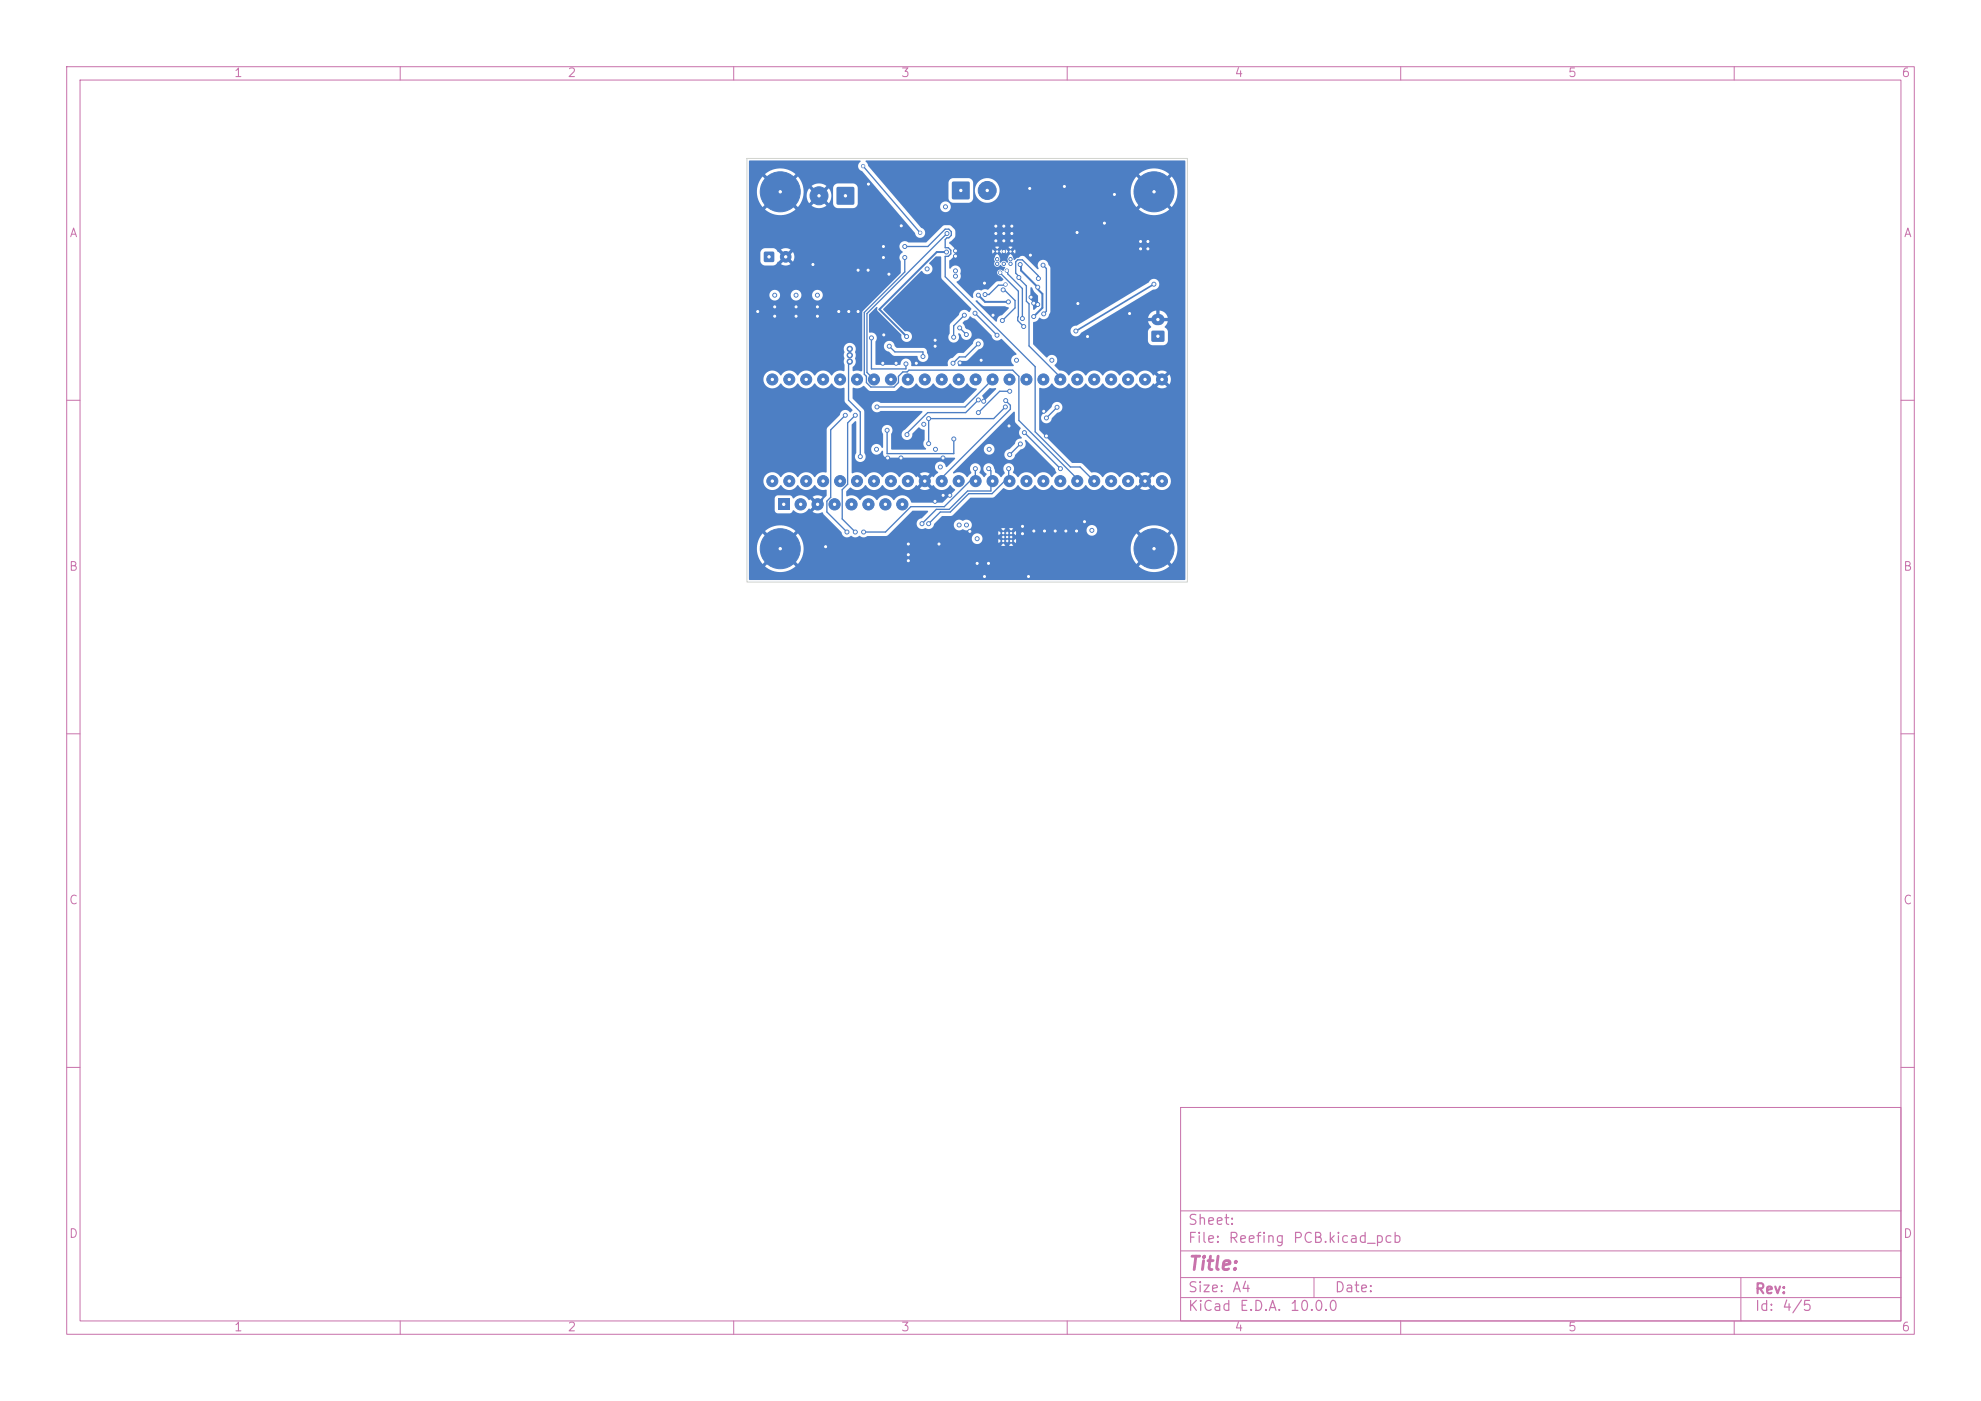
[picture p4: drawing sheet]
<svg xmlns="http://www.w3.org/2000/svg" width="297mm" height="210mm" viewBox="0 0 297 210" stroke-linecap="round" stroke-linejoin="round" font-family="sans-serif">
<defs><g id="words">
<text font-size="2" fill="#c872ab" x="178" y="190.9">Title:</text>
<g font-size="1.5" fill="#c872ab">
<text x="178" y="184">Sheet:</text>
<text x="178" y="186.7">File:</text>
<text x="184.1" y="186.7">Reefing</text>
<text x="193.7" y="186.7">PCB.kicad_pcb</text>
<text x="178" y="196.9">KiCad</text>
<text x="178" y="194.1">Size:</text>
<text x="184.7" y="194.1">A4</text>
<text x="185.7" y="196.9">E.D.A.</text>
<text x="193.3" y="196.9">10.0.0</text>
<text x="200" y="194.1">Date:</text>
<text x="263" y="194.3">Rev:</text>
<text x="263" y="196.9">Id:</text>
<text x="267.1" y="196.9">4/5</text>
</g>
<g font-size="1.3" fill="#c872ab">
<text x="35" y="11.9">1</text>
<text x="85" y="11.9">2</text>
<text x="135" y="11.9">3</text>
<text x="185" y="11.9">4</text>
<text x="235" y="11.9">5</text>
<text x="285" y="11.9">6</text>
<text x="10.3" y="35.9">A</text>
<text x="285.4" y="35.9">A</text>
<text x="10.3" y="85.9">B</text>
<text x="285.3" y="85.9">B</text>
<text x="10.3" y="135.9">C</text>
<text x="285.3" y="135.9">C</text>
<text x="10.3" y="185.9">D</text>
<text x="285.3" y="185.9">D</text>
<text x="35" y="199.9">1</text>
<text x="85" y="199.9">2</text>
<text x="135" y="199.9">3</text>
<text x="185" y="199.9">4</text>
<text x="235" y="199.9">5</text>
<text x="285" y="199.9">6</text>
</g>
</g></defs>
<g fill="none" stroke="#c872ab" stroke-width=".15">
<path d="M10 10h277v190h-277zM12 12h273v186h-273zM60 10v2M110 10v2M160 10v2M210 10v2M260 10v2M10 60h2M285 60h2M10 110h2M285 110h2M10 160h2"/>
<path d="M177 166h108v32h-108zM285 160h2M60 198v2M110 198v2M160 198v2M177 194.5h108M177 191.5h108M177 187.5h108M177 181.5h108M197 191.5v3M210 198v2M260 198v2"/>
<path d="M261 191.5v6.5"/>
</g>
<path d="M142.8 27.3h2.5v2.5h-2.5z" fill="#4d7fc4"/>
<g fill="#4d7fc4" stroke="#4d7fc4" stroke-width=".15">
<circle cx="148" cy="28.5" r="1.35"/>
<circle cx="151.5" cy="39.5" r=".25"/>
<circle cx="150.5" cy="39.5" r=".25"/>
<circle cx="149.5" cy="39.5" r=".25"/>
<circle cx="151.5" cy="38.9" r=".25"/>
<circle cx="151.5" cy="37.7" r=".25"/>
<circle cx="149.5" cy="37.7" r=".25"/>
<circle cx="149.5" cy="38.9" r=".25"/>
</g>
<path d="M172.7 49.6h1.8v1.6h-1.8z" fill="#4d7fc4"/>
<path d="M173.4 47.9h.4" fill="none" stroke="#4d7fc4" stroke-width="1.7"/>
<path d="M125.5 28.1h2.5v2.5h-2.5z" fill="#4d7fc4"/>
<g fill="#4d7fc4" stroke="#4d7fc4" stroke-width=".15">
<circle cx="122.8" cy="29.3" r="1.35"/>
<circle cx="150.4" cy="79.9" r=".25"/>
<circle cx="150.4" cy="81.1" r=".25"/>
<circle cx="151" cy="80.5" r=".25"/>
<circle cx="151.6" cy="79.9" r=".25"/>
<circle cx="151.6" cy="81.1" r=".25"/>
<circle cx="117" cy="82.2" r="3"/>
<circle cx="173" cy="82.2" r="3"/>
<circle cx="117" cy="28.7" r="3"/>
<circle cx="169.1" cy="56.9" r=".83"/>
<circle cx="166.6" cy="56.9" r=".83"/>
<circle cx="164.1" cy="56.9" r=".83"/>
<circle cx="161.5" cy="56.9" r=".83"/>
<circle cx="159" cy="56.9" r=".83"/>
<circle cx="156.4" cy="56.9" r=".83"/>
<circle cx="153.9" cy="56.9" r=".83"/>
<circle cx="151.4" cy="56.9" r=".83"/>
<circle cx="148.8" cy="56.9" r=".83"/>
<circle cx="146.3" cy="56.9" r=".83"/>
<circle cx="143.7" cy="56.9" r=".83"/>
<circle cx="141.2" cy="56.9" r=".83"/>
<circle cx="141.2" cy="72.1" r=".83"/>
<circle cx="143.7" cy="72.1" r=".83"/>
<circle cx="146.3" cy="72.1" r=".83"/>
<circle cx="148.8" cy="72.1" r=".83"/>
<circle cx="151.4" cy="72.1" r=".83"/>
<circle cx="153.9" cy="72.1" r=".83"/>
<circle cx="156.4" cy="72.1" r=".83"/>
<circle cx="159" cy="72.1" r=".83"/>
<circle cx="161.5" cy="72.1" r=".83"/>
<circle cx="164.1" cy="72.1" r=".83"/>
<circle cx="166.6" cy="72.1" r=".83"/>
<circle cx="136.1" cy="56.9" r=".83"/>
<circle cx="133.6" cy="56.9" r=".83"/>
<circle cx="131" cy="56.9" r=".83"/>
<circle cx="128.5" cy="56.9" r=".83"/>
<circle cx="126" cy="56.9" r=".83"/>
<circle cx="123.4" cy="56.9" r=".83"/>
<circle cx="120.9" cy="56.9" r=".83"/>
<circle cx="118.3" cy="56.9" r=".83"/>
<circle cx="115.8" cy="56.9" r=".83"/>
<circle cx="115.8" cy="72.1" r=".83"/>
<circle cx="118.3" cy="72.1" r=".83"/>
<circle cx="120.9" cy="72.1" r=".83"/>
<circle cx="123.4" cy="72.1" r=".83"/>
<circle cx="126" cy="72.1" r=".83"/>
<circle cx="128.5" cy="72.1" r=".83"/>
<circle cx="131" cy="72.1" r=".83"/>
<circle cx="133.6" cy="72.1" r=".83"/>
<circle cx="136.1" cy="72.1" r=".83"/>
<circle cx="138.7" cy="56.9" r=".83"/>
<circle cx="169.1" cy="72.1" r=".83"/>
<circle cx="174.2" cy="72.1" r=".83"/>
<circle cx="171.7" cy="56.9" r=".83"/>
<circle cx="138.7" cy="72.1" r=".83"/>
<circle cx="171.7" cy="72.1" r=".83"/>
<circle cx="174.2" cy="56.9" r=".83"/>
</g>
<path d="M116.6 74.8h1.7v1.7h-1.7z" fill="#4d7fc4"/>
<g fill="#4d7fc4" stroke="#4d7fc4" stroke-width=".15">
<circle cx="120" cy="75.6" r=".85"/>
<circle cx="122.6" cy="75.6" r=".85"/>
<circle cx="125.1" cy="75.6" r=".85"/>
<circle cx="127.7" cy="75.6" r=".85"/>
<circle cx="130.2" cy="75.6" r=".85"/>
<circle cx="132.7" cy="75.6" r=".85"/>
<circle cx="135.3" cy="75.6" r=".85"/>
<circle cx="173" cy="28.7" r="3"/>
</g>
<path d="M114.6 37.8h1.4v1.4h-1.4z" fill="#4d7fc4"/>
<g fill="#4d7fc4" stroke="#4d7fc4" stroke-width=".15">
<circle cx="117.8" cy="38.5" r=".8"/>
<circle cx="141.8" cy="31" r=".3"/>
<circle cx="157.7" cy="54" r=".3"/>
<circle cx="141" cy="70" r=".3"/>
<circle cx="163.7" cy="79.5" r=".3"/>
<circle cx="151.7" cy="33.9" r=".3"/>
<circle cx="140.2" cy="75.1" r=".3"/>
<circle cx="113.6" cy="46.7" r=".3"/>
<circle cx="147.5" cy="60.2" r=".3"/>
<circle cx="116.1" cy="47.4" r=".3"/>
<circle cx="133.1" cy="68.6" r=".3"/>
<circle cx="146.5" cy="84.4" r=".3"/>
<circle cx="151.3" cy="63.9" r=".3"/>
<circle cx="154.2" cy="86.4" r=".3"/>
<circle cx="161.5" cy="34.9" r=".3"/>
<circle cx="156.5" cy="61.7" r=".3"/>
<circle cx="147.6" cy="86.4" r=".3"/>
<circle cx="116.1" cy="46" r=".3"/>
<circle cx="154.5" cy="38.3" r=".3"/>
<circle cx="141.4" cy="74.3" r=".3"/>
<circle cx="154.4" cy="28.3" r=".3"/>
<circle cx="151.7" cy="36.1" r=".3"/>
<circle cx="136.2" cy="81.6" r=".3"/>
<circle cx="169.3" cy="47" r=".3"/>
<circle cx="128.6" cy="40.5" r=".3"/>
<circle cx="125.8" cy="46.7" r=".3"/>
<circle cx="137.4" cy="54.4" r=".3"/>
<circle cx="122.5" cy="46" r=".3"/>
<circle cx="149.3" cy="36.1" r=".3"/>
<circle cx="135.1" cy="68.6" r=".3"/>
<circle cx="154.6" cy="44.6" r=".3"/>
<circle cx="151.7" cy="35" r=".3"/>
<circle cx="158.2" cy="79.6" r=".3"/>
<circle cx="136.2" cy="83.1" r=".3"/>
<circle cx="156.6" cy="79.6" r=".3"/>
<circle cx="149.3" cy="33.9" r=".3"/>
<circle cx="172.1" cy="37.3" r=".3"/>
<circle cx="153.3" cy="78.9" r=".3"/>
<circle cx="148.9" cy="47.3" r=".3"/>
<circle cx="163" cy="50.4" r=".3"/>
<circle cx="167.1" cy="29.2" r=".3"/>
<circle cx="119.4" cy="46" r=".3"/>
<circle cx="156.9" cy="65.4" r=".3"/>
<circle cx="119.4" cy="47.4" r=".3"/>
<circle cx="122.5" cy="47.4" r=".3"/>
<circle cx="147.1" cy="54" r=".3"/>
<circle cx="145.4" cy="79.7" r=".3"/>
<circle cx="130.2" cy="27.6" r=".25"/>
<circle cx="159.8" cy="79.6" r=".3"/>
<circle cx="132.4" cy="54.4" r=".3"/>
<circle cx="153.3" cy="80" r=".3"/>
<circle cx="162.6" cy="78.2" r=".3"/>
<circle cx="130.1" cy="40.5" r=".3"/>
<circle cx="140.8" cy="81.6" r=".3"/>
<circle cx="132.5" cy="50.2" r=".25"/>
<circle cx="172.1" cy="36.2" r=".3"/>
<circle cx="155.6" cy="45.7" r=".3"/>
<circle cx="155" cy="45.5" r=".3"/>
<circle cx="140.2" cy="51" r=".3"/>
<circle cx="150.5" cy="37.7" r=".25"/>
<circle cx="133.3" cy="41.1" r=".3"/>
<circle cx="150.5" cy="35" r=".3"/>
<circle cx="150.5" cy="33.9" r=".3"/>
<circle cx="165.6" cy="33.5" r=".3"/>
<circle cx="159.6" cy="27.9" r=".3"/>
<circle cx="136.2" cy="84.1" r=".3"/>
<circle cx="134.4" cy="54.4" r=".3"/>
<circle cx="171" cy="36.2" r=".3"/>
<circle cx="155" cy="79.6" r=".3"/>
<circle cx="142.4" cy="74.3" r=".3"/>
<circle cx="123.8" cy="82" r=".3"/>
<circle cx="161.6" cy="45.5" r=".3"/>
<circle cx="143.9" cy="54.4" r=".3"/>
<circle cx="171" cy="37.3" r=".3"/>
<circle cx="161.4" cy="79.6" r=".3"/>
<circle cx="150.5" cy="36.1" r=".3"/>
<circle cx="148.2" cy="84.4" r=".3"/>
<circle cx="132.5" cy="37" r=".3"/>
<circle cx="149.3" cy="35" r=".3"/>
<circle cx="141.4" cy="68.6" r=".3"/>
<circle cx="132.5" cy="38.6" r=".3"/>
<circle cx="121.9" cy="39.6" r=".3"/>
<circle cx="147.6" cy="42.5" r=".3"/>
<circle cx="127.2" cy="46.7" r=".3"/>
<circle cx="143.2" cy="37.6" r=".3"/>
<circle cx="143.2" cy="38.4" r=".3"/>
<circle cx="128.6" cy="46.7" r=".3"/>
<circle cx="135.1" cy="33.8" r=".25"/>
<circle cx="140.2" cy="51.9" r=".3"/>
<circle cx="143.2" cy="40.6" r=".3"/>
<circle cx="152.4" cy="54" r=".3"/>
<circle cx="143.2" cy="41.4" r=".3"/>
<circle cx="127.4" cy="54.2" r=".4"/>
<circle cx="127.4" cy="53.3" r=".4"/>
<circle cx="127.4" cy="52.3" r=".4"/>
<circle cx="129" cy="68.4" r=".3"/>
<circle cx="141.9" cy="37.8" r=".3"/>
<circle cx="135.9" cy="50.4" r=".3"/>
<circle cx="153.6" cy="64.9" r=".3"/>
<circle cx="159" cy="70.3" r=".3"/>
<circle cx="143.9" cy="49.2" r=".3"/>
<circle cx="144.9" cy="50.2" r=".3"/>
<circle cx="161.3" cy="49.6" r=".3"/>
<circle cx="173" cy="42.6" r=".3"/>
<circle cx="122.5" cy="44.2" r=".3"/>
<circle cx="116.1" cy="44.2" r=".3"/>
<circle cx="139" cy="40.3" r=".3"/>
<circle cx="119.4" cy="44.2" r=".3"/>
<circle cx="143.8" cy="78.7" r=".3"/>
<circle cx="144.9" cy="78.7" r=".3"/>
<circle cx="133.3" cy="51.9" r=".3"/>
<circle cx="138.4" cy="53.4" r=".3"/>
<circle cx="156.9" cy="62.7" r=".3"/>
<circle cx="151.4" cy="68.1" r=".3"/>
<circle cx="158.5" cy="61" r=".3"/>
<circle cx="153" cy="66.6" r=".3"/>
<circle cx="156.4" cy="39.7" r=".3"/>
<circle cx="156.5" cy="47" r=".3"/>
<circle cx="137.9" cy="34.9" r=".25"/>
<circle cx="129.4" cy="24.9" r=".25"/>
<circle cx="138.5" cy="63.6" r=".3"/>
<circle cx="155.6" cy="43" r=".3"/>
<circle cx="155" cy="47.5" r=".3"/>
<circle cx="131.4" cy="67.4" r=".3"/>
<circle cx="140.2" cy="67.4" r=".3"/>
<circle cx="148.3" cy="67.4" r=".3"/>
<circle cx="146.7" cy="44.2" r=".3"/>
<circle cx="152.9" cy="39.6" r=".3"/>
<circle cx="151.2" cy="45.3" r=".3"/>
<circle cx="139.2" cy="78.5" r=".3"/>
<circle cx="151.2" cy="70.3" r=".3"/>
<circle cx="148.2" cy="70.3" r=".3"/>
<circle cx="138.2" cy="78.5" r=".3"/>
<circle cx="135.7" cy="37" r=".3"/>
<circle cx="146.5" cy="80.7" r=".3"/>
<circle cx="152.8" cy="41.6" r=".3"/>
<circle cx="155.7" cy="41.7" r=".3"/>
<circle cx="151.4" cy="58.7" r=".3"/>
<circle cx="150.9" cy="40.6" r=".25"/>
<circle cx="153.3" cy="47.7" r=".3"/>
<circle cx="146.7" cy="61.9" r=".3"/>
<circle cx="153.5" cy="49" r=".3"/>
<circle cx="149.9" cy="40.9" r=".25"/>
<circle cx="149.5" cy="50.3" r=".3"/>
<circle cx="146.2" cy="47" r=".3"/>
<circle cx="150.3" cy="48" r=".3"/>
<circle cx="150.8" cy="60" r=".3"/>
<circle cx="150.4" cy="43.5" r=".3"/>
<circle cx="143" cy="50.6" r=".3"/>
<circle cx="144.6" cy="47.3" r=".3"/>
<circle cx="150.8" cy="42.6" r=".25"/>
<circle cx="147.7" cy="44.2" r=".3"/>
<circle cx="126.7" cy="62.3" r=".3"/>
<circle cx="127" cy="79.7" r=".3"/>
<circle cx="128.2" cy="79.7" r=".3"/>
<circle cx="128.2" cy="62.3" r=".3"/>
<circle cx="146.2" cy="70.3" r=".3"/>
<circle cx="129.5" cy="79.7" r=".3"/>
<circle cx="135.7" cy="38.6" r=".3"/>
<circle cx="150.7" cy="61" r=".3"/>
<circle cx="139.2" cy="66.5" r=".3"/>
<circle cx="139.2" cy="62.7" r=".3"/>
<circle cx="136" cy="65.1" r=".3"/>
<circle cx="146.7" cy="60" r=".3"/>
<circle cx="131.5" cy="61" r=".3"/>
<circle cx="142" cy="35" r=".3"/>
<circle cx="133" cy="64.5" r=".3"/>
<circle cx="143" cy="65.8" r=".3"/>
<circle cx="142.9" cy="54.4" r=".3"/>
<circle cx="146.7" cy="51.6" r=".3"/>
<circle cx="135.8" cy="54.6" r=".3"/>
<circle cx="130.7" cy="50.7" r=".3"/>
</g>
<g fill="none" stroke="#4d7fc4" stroke-width=".2">
<path d="M129.4 24.9l8.5 10M135.6 37h3.5l2.6-2.6h.5l.4 .3v.6l-.4 .4h-.2l-.3 .2v1.2h.5l.3 .4v.5l-.3 .4h-.5v3.1l13.5 13.5v9.7l5.3 5.3h1.4l2.1 2.1h-.7M135.6 38.6v2.2l-6 6v9.3l.3 .3v.9l.7 .7h3.4l.7-.7v-.9l.7-.6h.6l.3-.3h15.5l1 .9v6.6l8.7 8.8v.3M142 35l-12 12v8.8l1 1.1M156.4 39.8l.5 .5v6.4l-.4 .4M127.4 54.4l-.2 .2v5.4l1.8 1.8v6.7M130.6 50.7v4.6h5.2v-.7M133.3 51.9l.9 .9h4.2v.7M143.9 49.2l1 1M144.6 47.3l-1.6 1.6v1.7M146.2 47l3.3 3.3M146.7 51.6l-2 1.9h-.9l-.9 1"/>
<path d="M146.7 60l-1.9 1.9h-5.7l-3.1 3.1v.2M148.8 56.9l-4.1 4.1h-13.2M150.1 41.1l2.6 2.6v3.8l-.1 .1v.5l.9 .9M150.6 42.8h-.9l-1.4 1.4h-.6M150.7 43.6l1.5 1.5v1.1l-1.9 1.9M151.1 40.8v.3l2.2 2.2v4.5M151.4 58.7h-1.5l-3.2 3.2M152.7 41.4l-.4-.4v-1.7l.3-.3h.7l2.4 2.4v.4M152.9 41.9l1 1v2.3l.4 .4v6.3l4.3 4.3M126.7 62.3l-2.2 2.1v10.2l-.5 .5v1.6l3 3.1M128.2 62.3l-1.1 1.1v9.2l-.8 .8v4.4l1.9 2M133 64.5v3.5h10v-2.2"/>
<path d="M146.2 70.3v1l-4.6 4.7h-5l-3.8 3.8h-3.3M148.2 70.3l.4 .3v3h-3.5l-2.8 2.8h-1.9l-2.2 2.1M150.7 61l-1.7 1.8h-9.8v3.7M150.8 60.1l.7 .7v.6l-10 10M151.2 70.3v1.2l-2.5 2.5h-3.5l-2.7 2.8h-1.5l-1.8 1.7M153 66.6l-1.6 1.6M153.6 64.9l5.2 5.2M158.5 61.1l-1.6 1.6"/>
</g>
<path d="M141.9 37.8h-1.4l-8.6 8.6 4 4.1M153.1 39.9v.7l2.5 2.5M146.7 44.3l1 1h3.5M155.6 43.4l.7 .7v2.1l-1.3 1.3" fill="none" stroke="#4d7fc4" stroke-width=".3"/>
<path d="M173 42.6l-11.7 7" fill="none" stroke="#4d7fc4" stroke-width=".25"/>
<g fill="#4d7fc4">
<path d="M126.9 73.6l.6-.5a1.49 1.49 0 0 0 2.3-.4 1.46 1.46 0 0 0 2.5 0 1.46 1.46 0 0 0 2.5 0 1.46 1.46 0 0 0 2.6 0l.1 .2 .6-.6 .4 .3-.6 .6a1.32 1.32 0 0 0 1.5 0l-.6-.6 .4-.3 .6 .6a.15 .15 0 0 1 .1-.2 .15 .15 0 0 1 .2 .1 1.4 1.4 0 0 0 2.4-.1l.7 .7v.1l-1.9 1.8h-4.7a1.43 1.43 0 0 0-1.2-1 1.43 1.43 0 0 0-1.4 .7 1.48 1.48 0 0 0-2.5 0 1.48 1.48 0 0 0-2.6 0 1.59 1.59 0 0 0-2-.6z"/>
<path d="M127.8 58.2l.2-.1a1.57 1.57 0 0 0 1.5-.3l.7 .7 .3 .1h3.6l.3-.1 .7-.7a1.49 1.49 0 0 0 2.3-.3 1.46 1.46 0 0 0 2.5 0 1.46 1.46 0 0 0 2.6 0 1.46 1.46 0 0 0 2.5 0l.6 .5 .8 .2 .1 .2-2.1 2h-12.3a.82 .82 0 0 0-1.2 0 .82 .82 0 0 0 0 1.2 .82 .82 0 0 0 1.2 0h6.1l.1 .2-2.7 2.6a.8 .8 0 0 0 0 1.5 .8 .8 0 0 0 1.2-.8l.9-1 .4 .2 .5 .1v1.6a.92 .92 0 0 0 .2 1.3l-.1 .1h-5l-.1-2.3a.82 .82 0 0 0 0-1.2 .82 .82 0 0 0-1.2 0 .82 .82 0 0 0 0 1.2v1.9l-.1 .1a.82 .82 0 0 0-1.1-.6 .82 .82 0 0 0-.5 1.1 .82 .82 0 0 0 1.1 .5l.5-.5h.1l.1 .8 .4 .2h10.2l.1 .2-1.3 1.2a.83 .83 0 0 0-1.3-.7 .83 .83 0 0 0 0 1.4v.2l-.6 .6-.2-.1-.6 .5-.4-.3 .5-.6a1.32 1.32 0 0 0-1.4 0l.6 .6-.4 .3-.6-.5-.2 .1a1.41 1.41 0 0 0-2.5 0 1.46 1.46 0 0 0-2.5 0 1.46 1.46 0 0 0-2.5 0 1.56 1.56 0 0 0-2.1-.6v-7.2l.5-.6 .2 .1v4.7a.82 .82 0 0 0 0 1.1 .82 .82 0 0 0 1.2 0 .82 .82 0 0 0 0-1.1v-6.2l-.1-.3-1.7-1.7z"/>
<path d="M146.4 67.3h1.1a.8 .8 0 0 0 1.1 .8 .8 .8 0 0 0 .2-1.3 .8 .8 0 0 0-1.3 .3v.2h-1.1l5.6-5.6 .2 .1v1.5l.8 1a.91 .91 0 0 0 .2 1.3l-.1 .2a.85 .85 0 0 0-1 .7l-.7 .8a.82 .82 0 0 0-.8 .8 .82 .82 0 0 0 .8 .9 .82 .82 0 0 0 .8-.8l.8-.8a.91 .91 0 0 0 .7-1.4h.2l4.2 4.3 .3 .6-.7 .6a1.46 1.46 0 0 0-2.5 0 1.46 1.46 0 0 0-2.6 0l-.7-.6a.85 .85 0 0 0-.1-1.2 .85 .85 0 0 0-1.1-.1 1.07 1.07 0 0 0-.1 1.3l-.5 .6-.4-.4-.5-.3v-.3a.98 .98 0 0 0-1.5-.9 .9 .9 0 0 0 .2 1.5l-.4 .4-.7-.6a.9 .9 0 0 0-.5-1.5 .86 .86 0 0 0-.8 .5 .86 .86 0 0 0 .1 1l-.6 .6a1.56 1.56 0 0 0-2.1-.5v-.2z"/>
<path d="M147.3 59.3l1.1-1.1h.9v.2l-1.7 1.6h-.1z"/>
<path d="M131.4 46l.1 .1 .1 .5 3.5 3.5a.84 .84 0 0 0 .7 1.2 .84 .84 0 0 0 .9-1 .84 .84 0 0 0-1.1-.7l-3.2-3.3 5.7-5.7 .2 .1a.83 .83 0 0 0 1.3 .1 .83 .83 0 0 0-.3-1.3l1-1h.8l.1 3.2 4.4 4.5-.2 .5h-.2a.83 .83 0 0 0-.9-.2 .83 .83 0 0 0-.6 .7l-1.3 1.4v1.4a.81 .81 0 0 0 0 1.1 .81 .81 0 0 0 1.1 .1 .81 .81 0 0 0 .1-1.1l.2-.1 .2 .2a.82 .82 0 0 0 .9 .8 .82 .82 0 0 0 .8-.9 .82 .82 0 0 0-.8-.8l-.6-.8 .4-.4a1.06 1.06 0 0 0 .8-.7l.7 .4 2.5 2.5a.87 .87 0 0 0 .6 .7 .87 .87 0 0 0 .9-.2l2.2 2.3a.91 .91 0 0 0-.8 .7 .91 .91 0 0 0 .4 1l-.1 .1-8.3-.1 .1-.3 .3-.4h.8l.3-.1 1.6-1.6a.81 .81 0 0 0 .8-.8 .81 .81 0 0 0-.8-.8 .81 .81 0 0 0-.8 .7l-1.4 1.4h-.9l-.8 .7a.91 .91 0 0 0-.7 1.2l-5.4 .1a.92 .92 0 0 0-1.1-1.1 1.13 1.13 0 0 0-.6 .9h-3.7v-2.9h1.2v.2a.9 .9 0 0 0 .8 .7l.5 .5 .3 .2h3.5a.82 .82 0 0 0 1.1 .8 .82 .82 0 0 0 .3-1.3l-.1-.5-.4-.3h-4l-.4-.3a.8 .8 0 0 0-.8-.7 .8 .8 0 0 0-.8 .7h-1.2v-.6a.84 .84 0 0 0 0-1 .84 .84 0 0 0-.9-.3l-.1-.1v-2.6z"/>
<path d="M146.3 45l.3 .1 .9 .8h3.2l.5 .2v.2l-.9 .9a.99 .99 0 0 0-.9 1h-.1l-3-3z"/>
<path d="M154.5 43.1a.2 .2 0 0 1 .2 0 .2 .2 0 0 1 .1 .2l.3 .5 .5 .6v1.4l-.6 .7-.1-.2-.1-1-.3-.4z"/>
<path d="M112.3 24.1h16.6l.1 .1a.8 .8 0 0 0-.3 .8 .8 .8 0 0 0 .6 .7l7.9 9.3a.76 .76 0 0 0 .8 .6 .76 .76 0 0 0 .7-.7 .76 .76 0 0 0-.6-.8l-2.8-3.2h5.6v.2a.8 .8 0 0 0 1.3 .6 .8 .8 0 0 0 0-1.4 .8 .8 0 0 0-1.3 .6h-5.6l-3-3.5h9.9v2.4l.3 .4 .4 .2 2.6-.1 .2-.2 .2-.3v-1.4h.3a1.85 1.85 0 0 0 1.7 2 1.85 1.85 0 0 0 2-1.8h19.6l.2 1.3 .7 1.1 1.3-1.3 .4 .3-1.4 1.4a3.5 3.5 0 0 0 4.6 0l-1.3-1.4 .3-.3 1.4 1.3 .1-.2a3.5 3.5 0 0 0-.1-4.3l-1.4 1.3-.3-.3 1.3-1.4-.2-.2a3.5 3.5 0 0 0-4.4 .2l1.4 1.4-.4 .3-1.3-1.3-.7 1.1-.2 1h-19.6v-.2a1.85 1.85 0 0 0-1.9-1.7 1.85 1.85 0 0 0-1.8 1.7h-.3v-1a.74 .74 0 0 0-.7-.7h-2.4l-.4 .3-.2 .4h-9.9l-2.1-2.5-.4-.7 .1-.1h47.8v62.8h-65.3l-.1-.1v-4.7h1.2v.3a3.5 3.5 0 0 0 .8 2.1l1.4-1.3 .3 .3-1.3 1.4 .2 .2a3.5 3.5 0 0 0 4.4-.2l-1.4-1.4 .4-.3 1.3 1.3 .2-.2a3.5 3.5 0 0 0 .7-2.2h49v.3a3.5 3.5 0 0 0 .9 2.1l1.3-1.3 .4 .3-1.4 1.4 .2 .2a3.5 3.5 0 0 0 4.4-.2l-1.3-1.4 .3-.3 1.4 1.3 .1-.2a3.5 3.5 0 0 0-.1-4.3l-1.4 1.3-.3-.3 1.3-1.4-.2-.2a3.5 3.5 0 0 0-4.4 .2l1.4 1.4-.4 .3-1.3-1.3-.7 1.1-.2 1h-49l-.1-.3h31.5l-.3-.4-.3 .4h-.6l-.3-.4-.3 .4h-29.7l-.3-1.1h25.6v.1a.8 .8 0 0 0 .7 .7 .8 .8 0 0 0 .9-.5h2.4v.4l.3-.3h.3l.1 .1 .4-.1 .2 .2 .2-.2h.3l.1 .1 .3-.1 .4 .3v-.2v-.4l-.4 .3-.3-.1-.4 .1-.2-.2-.2 .2-.4-.1-.4 .1-.3-.3v.2h-2.4v-.5h2.9l.2 .2 .2-.2h.3l.1 .1 .4-.1 .2 .2 .2-.2-.2-.2-.2 .2-.4-.1-.4 .1-.2-.2-.2 .2h-2.9l-.1-.1a.8 .8 0 0 0-.8-.4 .8 .8 0 0 0-.7 .7h-25.6l-.5-.7-1.3 1.3-.4-.3 1.4-1.4-.2-.2a3.5 3.5 0 0 0-4.4 .2l1.3 1.4-.3 .3-1.4-1.3-.6 1.1-.2 1h-1.2v-25.3h2.2v.2a1.38 1.38 0 0 0 1.1 1.2 1.38 1.38 0 0 0 1.5-.7 1.46 1.46 0 0 0 2.5 0 1.46 1.46 0 0 0 2.5 0 1.46 1.46 0 0 0 2.6 0 1.63 1.63 0 0 0 1.9 .7l.1 2 1.1 1.3-.3 .3h-.1a.83 .83 0 0 0-.9-.3 .83 .83 0 0 0-.6 .7l-1.8 1.9-.2 .3v6.4a1.8 1.8 0 0 0-1.8 .7 1.46 1.46 0 0 0-2.5 0 1.46 1.46 0 0 0-2.5 0 1.35 1.35 0 0 0-1.9-.6 1.35 1.35 0 0 0-.5 1.9 1.35 1.35 0 0 0 2 .3l.3-.4h.1a1.4 1.4 0 0 0 2.5 0 1.46 1.46 0 0 0 2.5 0 1.64 1.64 0 0 0 1.8 .7v.9l-.4 .5-.2 .4-.2 .3-.4-.4 .6-.7a1.34 1.34 0 0 0-1.5 .1l.7 .6-.4 .4-.6-.7-.3 .1a1.46 1.46 0 0 0-2.3-.2l-.2-.3-.2-.1h-2.1l-.2 .3-.1 1.9a.49 .49 0 0 0 .5 .5l1.9-.1 .5-.4a1.49 1.49 0 0 0 2.3-.3l.2 .2 .6-.7 .4 .4-.6 .7a1.7 1.7 0 0 0 1.4 0l.2 .3 2.7 2.7a.87 .87 0 0 0 .6 .7 .87 .87 0 0 0 .8-.2l.1 .1a.95 .95 0 0 0 1.2-.1l.5 .3 .7-.2h2.7l.3-.2 .4-.4h16.2v.4l.3-.3h.3l.1 .1 .4-.1 .2 .2 .2-.2h.3l.1 .1 .3-.1 .4 .3v-.2v-.4l-.4 .3-.3-.1-.4 .1-.2-.2-.2 .2-.4-.1-.4 .1-.3-.3v.2h-16.2l3.3-3.2h2.3v.2l-.9 .9a.84 .84 0 0 0-.7 1.1 .84 .84 0 0 0 1.3 .4 .8 .8 0 0 0 1.2-.6h3v.2a.88 .88 0 0 0 1.4 .5 .8 .8 0 0 0 1.1-.1h4.6l.3 .4 .3-.4h.6l.3 .4 .1-.2h11.2v.2a.8 .8 0 0 0 1.2 .6 .8 .8 0 0 0 0-1.4 .8 .8 0 0 0-1.2 .6h-11.2l.2-.2h-6.4a.82 .82 0 0 0 0-1.1 .82 .82 0 0 0-1.1 0 .83 .83 0 0 0-1.4 .5h-3l1.3-1.2h1.3l.2-.2 2.7-2.6h3.5l1.5-1.4a1.42 1.42 0 0 0 2.1-.5 1.46 1.46 0 0 0 2.6 0 1.46 1.46 0 0 0 2.5 0 1.46 1.46 0 0 0 2.5 0 1.46 1.46 0 0 0 2.6 0 1.46 1.46 0 0 0 2.5 0 1.46 1.46 0 0 0 2.6 0 1.46 1.46 0 0 0 2.5 0l.2 .2 .5-.6 .4 .3-.5 .7a1.33 1.33 0 0 0 1.4-.1l-.6-.6 .4-.3 .6 .6 .1-.2a1.35 1.35 0 0 0 1.9 .7 1.35 1.35 0 0 0 .5-2 1.35 1.35 0 0 0-2-.3l-.3 .4-.2-.1-.6 .5-.4-.3 .6-.6a1.32 1.32 0 0 0-1.5 0l.6 .6-.4 .3-.5-.5-.3 .1a1.41 1.41 0 0 0-2.4 0 1.46 1.46 0 0 0-2.6 0 1.62 1.62 0 0 0-1.7-.7l-1.4-1.4h-1.5l-4.9-4.9v-1.9h.3a.82 .82 0 0 0 .7 .9 .82 .82 0 0 0 .9-.8l.9-.8a.81 .81 0 0 0 .7-.9 .81 .81 0 0 0-.9-.8 .81 .81 0 0 0-.8 .8l-.8 .8a.81 .81 0 0 0-.7 .8h-.3l.1-4.5a1.55 1.55 0 0 0 1.8-.6 1.46 1.46 0 0 0 2.5 0 1.46 1.46 0 0 0 2.6 0 1.46 1.46 0 0 0 2.5 0 1.46 1.46 0 0 0 2.6 0 1.46 1.46 0 0 0 2.5 0 1.46 1.46 0 0 0 2.5 0l.2 .1 .6-.5 .3 .3-.5 .6a1.33 1.33 0 0 0 1.5 0l-.6-.6 .3-.3 .6 .5a1.33 1.33 0 0 0 0-1.5l-.6 .6-.3-.3 .5-.7a1.32 1.32 0 0 0-1.4 .1l.5 .6-.3 .3-.6-.6-.2 .2a1.41 1.41 0 0 0-2.5 0 1.46 1.46 0 0 0-2.5 0 1.46 1.46 0 0 0-2.6 0 1.46 1.46 0 0 0-2.5 0 1.46 1.46 0 0 0-2.6 0l-.1-.1a1.49 1.49 0 0 0-1.3-.7l-.7-.7a.85 .85 0 0 0 .3-1.1 .85 .85 0 0 0-1.1-.4l-.3 .3h-.1l-2-2v-2.1h5.6a.82 .82 0 0 0 .6 .9 .82 .82 0 0 0 1-.5l.2-.2h9.8v1.5l.3 .4 .4 .2 1.7-.1 .4-.2 .2-.3v-1.6l-.5-.6 .5-.8h-1.1v-.6h1.1a1.34 1.34 0 0 0-1.2-1v.9h-.6v-.9a1.35 1.35 0 0 0-1.2 1h1.1v.6h-1.1l.2 .4 .3 .4-.3 .3-.2 .4h-9.8l10.6-6.3a.82 .82 0 0 0 .9-.6 .82 .82 0 0 0-.6-1 .82 .82 0 0 0-1 .5l-10.8 6.5a.8 .8 0 0 0-.9 .7h-5.6l.1-1.2a1.05 1.05 0 0 0 .9-.7 .9 .9 0 0 0 .9 .2 .9 .9 0 0 0 .6-.8l.1-.3v-6.5l-.3-.5a.83 .83 0 0 0-1.2-.7 .83 .83 0 0 0-.3 1.3h-.2l-2-1.9a.74 .74 0 0 0-.8 .2l-.2 .1-.5 .3-.2-.6-.3-.3-.3 .3-.2 .4 .2 .4-.2 .2a.57 .57 0 0 0-1 0l-.2-.2a.63 .63 0 0 0 0-.8l-.3-.3-.3 .3-.2 .4 .1 .5a.46 .46 0 0 0 .2 .6 .46 .46 0 0 0 .6-.2l.8 .3-.3 .6a.48 .48 0 0 0-.8 0 .48 .48 0 0 0 .3 .7l.5 .5v.2l-.2 .1h-.6l-.3 .2-1.3 1.1a1.09 1.09 0 0 0-.9 .1 .86 .86 0 0 0-1 .2 .86 .86 0 0 0-.2 .9h-.2l-2.3-2.4a.94 .94 0 0 0 .6-1.2 .82 .82 0 0 0-.4-1.1 .82 .82 0 0 0-1.1 .4l-.2-.1v-1.1l.8-.8 .1-.7h5.6v.4l.3-.3h.3l.1 .1 .4-.1 .3 .3v-.4h.6v.4l.3-.3h.3l.1 .1 .4-.1 .3 .3v-.2v-.4l-.3 .3-.4-.1-.4 .1-.3-.3v.2h-.6v-.2l-.3 .3-.4-.1-.4 .1-.3-.3v.2h-5.6l-.1-.3-.2-.3h6.3l.3 .3 .3-.3h1.4l.3 .3 .3-.3h-8.9l-.6-.5v-.1l.8-.8a1.34 1.34 0 0 0 .1-1.1l-.2-.3a1.23 1.23 0 0 0-1.6-.4l-2.6 2.5h-2.6a.83 .83 0 0 0-1.3 .3 .83 .83 0 0 0 .4 1.2v.1a.84 .84 0 0 0-.3 1.3v1.8l-5.7 5.7v8.9l-.2 .1-.5-.2-.7 .1-.1-.5a1.15 1.15 0 0 0 .4-1.5l.1-.4-.1-.4a.94 .94 0 0 0-.8-1.4 .94 .94 0 0 0-.8 1.4l-.1 .5 .1 .4a1 1 0 0 0 0 1v.9h-.3a1.49 1.49 0 0 0-1.6 .7 1.46 1.46 0 0 0-2.6 0 1.46 1.46 0 0 0-2.5 0 1.46 1.46 0 0 0-2.5 0 1.38 1.38 0 0 0-1.5-.7 1.38 1.38 0 0 0-1.1 1.2h-2.2v-12.6h3v.1a.8 .8 0 0 0 .9 .7 .8 .8 0 0 0 .8-.8h1.5v.1a.8 .8 0 0 0 .9 .7 .8 .8 0 0 0 .8-.8h1.5v.1a.8 .8 0 0 0 1.3 .6 .8 .8 0 0 0 0-1.3 .8 .8 0 0 0-1.3 .6h-1.5l-.1-.1a.8 .8 0 0 0-.8-.7 .8 .8 0 0 0-.8 .8h-1.5l-.1-.1a.8 .8 0 0 0-.8-.7 .8 .8 0 0 0-.8 .8h-3v-6.3h1.7v1.2a.74 .74 0 0 0 .7 .7l1.5-.1 1.2-1.2 .1 .2 .3 .2-.7 .7a1.29 1.29 0 0 0 1.4 0l-.7-.7 .3-.2 .1-.2 .7 .7a1.29 1.29 0 0 0 0-1.4l-.7 .7-.1-.2-.3-.2 .7-.7a1.29 1.29 0 0 0-1.4 0l.7 .7-.3 .2-.1 .2-.8-.8a.73 .73 0 0 0-.7-.5l-1.5 .1-.2 .2-.2 .4h-1.7v-9.3h1.2l.2 1.3 .6 1.1 1.4-1.3 .3 .3-1.3 1.4a3.5 3.5 0 0 0 4.6 0l-1.4-1.4 .4-.3 1.3 1.3 .5-.8 .3-1h.5l.1 .7 .3 .6 .7-.7 .4 .3-.7 .7 .1 .1a1.84 1.84 0 0 0 2.1-.1l-.7-.7 .3-.3 .8 .7v-.1a1.84 1.84 0 0 0 0-2.2l-.8 .7-.3-.3 .4-.4h1.3v2.3l.3 .5 .4 .2h2.3l.4-.2 .3-.4v-2.4a.74 .74 0 0 0-.7-.7h-2.4l-.4 .3-.2 .4h-1.3l.3-.3a1.83 1.83 0 0 0-2.2 0l.7 .7-.4 .3-.7-.7-.3 .6-.1 .4h-.4a3.5 3.5 0 0 0-.9-2.7l-1.3 1.3-.4-.3 1.4-1.4-.2-.2a3.5 3.5 0 0 0-4.4 .2l1.3 1.4-.3 .3-1.4-1.3-.6 1.1-.2 1h-1.2z"/>
</g>
<path d="M112 23.8h66v63.5h-66z" fill="none" stroke="#d0d2cd" stroke-width=".15"/>
<g fill="#fff" stroke="#fff" stroke-width=".15">
<circle cx="141.7" cy="31" r=".15"/>
<circle cx="157.7" cy="54" r=".15"/>
<circle cx="141" cy="70" r=".15"/>
<circle cx="163.7" cy="79.5" r=".15"/>
<circle cx="151.7" cy="33.9" r=".15"/>
<circle cx="140.2" cy="75.2" r=".15"/>
<circle cx="113.6" cy="46.7" r=".15"/>
<circle cx="147.5" cy="60.1" r=".15"/>
<circle cx="116.1" cy="47.4" r=".15"/>
<circle cx="133.1" cy="68.7" r=".15"/>
<circle cx="146.5" cy="84.5" r=".15"/>
<circle cx="151.3" cy="63.8" r=".15"/>
<circle cx="154.2" cy="86.4" r=".15"/>
<circle cx="161.5" cy="34.9" r=".15"/>
<circle cx="156.5" cy="61.7" r=".15"/>
<circle cx="147.6" cy="86.4" r=".15"/>
<circle cx="116.1" cy="46" r=".15"/>
<circle cx="154.5" cy="38.3" r=".15"/>
<circle cx="141.4" cy="74.2" r=".15"/>
<circle cx="154.4" cy="28.2" r=".15"/>
<circle cx="151.7" cy="36.1" r=".15"/>
<circle cx="136.2" cy="81.5" r=".15"/>
<circle cx="169.4" cy="47" r=".15"/>
<circle cx="128.7" cy="40.5" r=".15"/>
<circle cx="125.7" cy="46.7" r=".15"/>
<circle cx="137.4" cy="54.5" r=".15"/>
<circle cx="122.6" cy="46" r=".15"/>
<circle cx="149.3" cy="36.1" r=".15"/>
<circle cx="135.1" cy="68.7" r=".15"/>
<circle cx="154.6" cy="44.5" r=".15"/>
<circle cx="151.7" cy="35" r=".15"/>
<circle cx="158.2" cy="79.6" r=".15"/>
<circle cx="136.2" cy="83.2" r=".15"/>
<circle cx="156.6" cy="79.6" r=".15"/>
<circle cx="149.3" cy="33.9" r=".15"/>
<circle cx="172.1" cy="37.3" r=".15"/>
<circle cx="153.3" cy="78.9" r=".15"/>
<circle cx="148.9" cy="47.2" r=".15"/>
<circle cx="163.1" cy="50.4" r=".15"/>
<circle cx="167.1" cy="29.1" r=".15"/>
<circle cx="119.3" cy="46" r=".15"/>
<circle cx="156.9" cy="65.4" r=".15"/>
<circle cx="119.3" cy="47.4" r=".15"/>
<circle cx="122.6" cy="47.4" r=".15"/>
<circle cx="147.1" cy="54" r=".15"/>
<circle cx="145.4" cy="79.6" r=".15"/>
<circle cx="130.2" cy="27.6" r=".15"/>
<circle cx="159.8" cy="79.6" r=".15"/>
<circle cx="132.3" cy="54.5" r=".15"/>
<circle cx="153.3" cy="80" r=".15"/>
<circle cx="162.6" cy="78.2" r=".15"/>
<circle cx="130.1" cy="40.5" r=".15"/>
<circle cx="140.8" cy="81.5" r=".15"/>
<circle cx="132.5" cy="50.2" r=".15"/>
<circle cx="172.1" cy="36.2" r=".15"/>
<circle cx="155.6" cy="45.7" r=".15"/>
<circle cx="155" cy="45.4" r=".15"/>
<circle cx="140.2" cy="51" r=".15"/>
<circle cx="150.5" cy="37.7" r=".15"/>
<circle cx="133.3" cy="41.1" r=".15"/>
<circle cx="150.5" cy="35" r=".15"/>
<circle cx="150.5" cy="33.9" r=".15"/>
<circle cx="165.6" cy="33.4" r=".15"/>
<circle cx="159.6" cy="28" r=".15"/>
<circle cx="136.2" cy="84.1" r=".15"/>
<circle cx="134.3" cy="54.5" r=".15"/>
<circle cx="171" cy="36.2" r=".15"/>
<circle cx="155" cy="79.6" r=".15"/>
<circle cx="142.4" cy="74.2" r=".15"/>
<circle cx="123.8" cy="81.9" r=".15"/>
<circle cx="161.6" cy="45.5" r=".15"/>
<circle cx="143.9" cy="54.4" r=".15"/>
<circle cx="171" cy="37.3" r=".15"/>
<circle cx="161.4" cy="79.6" r=".15"/>
<circle cx="150.5" cy="36.1" r=".15"/>
<circle cx="148.2" cy="84.5" r=".15"/>
<circle cx="132.4" cy="37" r=".15"/>
<circle cx="149.3" cy="35" r=".15"/>
<circle cx="141.4" cy="68.6" r=".15"/>
<circle cx="132.4" cy="38.6" r=".15"/>
<circle cx="121.9" cy="39.7" r=".15"/>
<circle cx="147.6" cy="42.4" r=".15"/>
<circle cx="127.3" cy="46.7" r=".15"/>
<circle cx="143.2" cy="37.6" r=".15"/>
<circle cx="143.2" cy="38.4" r=".15"/>
<circle cx="128.7" cy="46.7" r=".15"/>
<circle cx="135.1" cy="33.8" r=".15"/>
<circle cx="140.2" cy="51.9" r=".15"/>
<circle cx="143.2" cy="40.6" r=".15"/>
<circle cx="152.4" cy="54" r=".15"/>
<circle cx="143.2" cy="41.4" r=".15"/>
<circle cx="127.4" cy="54.2" r=".17"/>
<circle cx="127.4" cy="53.3" r=".17"/>
<circle cx="127.4" cy="52.3" r=".17"/>
<circle cx="129" cy="68.5" r=".15"/>
<circle cx="141.9" cy="37.8" r=".15"/>
<circle cx="135.9" cy="50.4" r=".15"/>
<circle cx="153.6" cy="64.8" r=".15"/>
<circle cx="159" cy="70.2" r=".15"/>
<circle cx="143.9" cy="49.1" r=".15"/>
<circle cx="144.9" cy="50.1" r=".15"/>
<circle cx="161.3" cy="49.6" r=".15"/>
<circle cx="173" cy="42.6" r=".15"/>
<circle cx="122.6" cy="44.2" r=".15"/>
<circle cx="116.1" cy="44.2" r=".15"/>
<circle cx="139" cy="40.3" r=".15"/>
<circle cx="119.3" cy="44.2" r=".15"/>
<circle cx="143.8" cy="78.7" r=".15"/>
<circle cx="144.9" cy="78.7" r=".15"/>
<circle cx="133.3" cy="51.9" r=".15"/>
<circle cx="138.4" cy="53.5" r=".15"/>
<circle cx="156.9" cy="62.7" r=".15"/>
<circle cx="151.4" cy="68.2" r=".15"/>
<circle cx="158.5" cy="61.1" r=".15"/>
<circle cx="153" cy="66.5" r=".15"/>
<circle cx="156.4" cy="39.8" r=".15"/>
<circle cx="156.5" cy="47.1" r=".15"/>
<circle cx="138" cy="34.9" r=".15"/>
<circle cx="129.4" cy="24.9" r=".15"/>
<circle cx="138.5" cy="63.6" r=".15"/>
<circle cx="155.6" cy="43.1" r=".15"/>
<circle cx="155" cy="47.4" r=".15"/>
<circle cx="131.4" cy="67.3" r=".15"/>
<circle cx="140.2" cy="67.3" r=".15"/>
<circle cx="148.3" cy="67.3" r=".15"/>
<circle cx="146.7" cy="44.2" r=".15"/>
<circle cx="152.9" cy="39.7" r=".15"/>
<circle cx="151.2" cy="45.2" r=".15"/>
<circle cx="139.2" cy="78.5" r=".15"/>
<circle cx="151.2" cy="70.2" r=".15"/>
<circle cx="148.2" cy="70.2" r=".15"/>
<circle cx="138.2" cy="78.5" r=".15"/>
<circle cx="135.7" cy="36.9" r=".15"/>
<circle cx="146.5" cy="80.8" r=".15"/>
<circle cx="152.7" cy="41.6" r=".15"/>
<circle cx="155.7" cy="41.8" r=".15"/>
<circle cx="151.4" cy="58.6" r=".15"/>
<circle cx="150.9" cy="40.6" r=".15"/>
<circle cx="153.3" cy="47.8" r=".15"/>
<circle cx="146.7" cy="61.8" r=".15"/>
<circle cx="153.5" cy="49" r=".15"/>
<circle cx="150" cy="40.9" r=".15"/>
<circle cx="149.5" cy="50.2" r=".15"/>
<circle cx="146.2" cy="47" r=".15"/>
<circle cx="150.3" cy="48.1" r=".15"/>
<circle cx="150.8" cy="60.1" r=".15"/>
<circle cx="150.4" cy="43.4" r=".15"/>
<circle cx="143" cy="50.5" r=".15"/>
<circle cx="144.6" cy="47.2" r=".15"/>
<circle cx="150.7" cy="42.7" r=".15"/>
<circle cx="147.7" cy="44.1" r=".15"/>
<circle cx="126.7" cy="62.3" r=".15"/>
<circle cx="127" cy="79.7" r=".15"/>
<circle cx="128.2" cy="79.8" r=".15"/>
<circle cx="128.2" cy="62.2" r=".15"/>
<circle cx="146.2" cy="70.2" r=".15"/>
<circle cx="129.5" cy="79.8" r=".15"/>
<circle cx="135.7" cy="38.6" r=".15"/>
<circle cx="150.7" cy="61" r=".15"/>
<circle cx="139.2" cy="66.5" r=".15"/>
<circle cx="139.2" cy="62.8" r=".15"/>
<circle cx="136" cy="65.2" r=".15"/>
<circle cx="146.7" cy="59.9" r=".15"/>
<circle cx="131.5" cy="61" r=".15"/>
<circle cx="142" cy="35" r=".15"/>
<circle cx="133" cy="64.5" r=".15"/>
<circle cx="143" cy="65.8" r=".15"/>
<circle cx="142.9" cy="54.5" r=".15"/>
<circle cx="146.7" cy="51.5" r=".15"/>
<circle cx="135.8" cy="54.5" r=".15"/>
<circle cx="130.7" cy="50.6" r=".15"/>
<circle cx="144" cy="28.6" r=".17"/>
<circle cx="148" cy="28.6" r=".17"/>
<circle cx="151.5" cy="39.6" r=".1"/>
<circle cx="150.5" cy="39.6" r=".1"/>
<circle cx="149.5" cy="39.6" r=".1"/>
<circle cx="151.5" cy="38.9" r=".1"/>
<circle cx="151.5" cy="37.7" r=".1"/>
<circle cx="149.5" cy="37.7" r=".1"/>
<circle cx="149.5" cy="38.9" r=".1"/>
<circle cx="173.6" cy="50.4" r=".17"/>
<circle cx="173.6" cy="47.9" r=".17"/>
<circle cx="126.8" cy="29.3" r=".17"/>
<circle cx="122.8" cy="29.3" r=".17"/>
<circle cx="150.4" cy="79.9" r=".1"/>
<circle cx="150.4" cy="81.1" r=".1"/>
<circle cx="151" cy="80.5" r=".1"/>
<circle cx="151.6" cy="79.9" r=".1"/>
<circle cx="151.6" cy="81.1" r=".1"/>
<circle cx="117" cy="82.3" r=".17"/>
<circle cx="173" cy="82.3" r=".17"/>
<circle cx="117" cy="28.7" r=".17"/>
<circle cx="169.1" cy="56.9" r=".17"/>
<circle cx="166.6" cy="56.9" r=".17"/>
<circle cx="164" cy="56.9" r=".17"/>
<circle cx="161.5" cy="56.9" r=".17"/>
<circle cx="159" cy="56.9" r=".17"/>
<circle cx="156.4" cy="56.9" r=".17"/>
<circle cx="153.9" cy="56.9" r=".17"/>
<circle cx="151.3" cy="56.9" r=".17"/>
<circle cx="148.8" cy="56.9" r=".17"/>
<circle cx="146.3" cy="56.9" r=".17"/>
<circle cx="143.7" cy="56.9" r=".17"/>
<circle cx="141.2" cy="56.9" r=".17"/>
<circle cx="141.2" cy="72.1" r=".17"/>
<circle cx="143.7" cy="72.1" r=".17"/>
<circle cx="146.3" cy="72.1" r=".17"/>
<circle cx="148.8" cy="72.1" r=".17"/>
<circle cx="151.3" cy="72.1" r=".17"/>
<circle cx="153.9" cy="72.1" r=".17"/>
<circle cx="156.4" cy="72.1" r=".17"/>
<circle cx="159" cy="72.1" r=".17"/>
<circle cx="161.5" cy="72.1" r=".17"/>
<circle cx="164" cy="72.1" r=".17"/>
<circle cx="166.6" cy="72.1" r=".17"/>
<circle cx="136.1" cy="56.9" r=".17"/>
<circle cx="133.6" cy="56.9" r=".17"/>
<circle cx="131" cy="56.9" r=".17"/>
<circle cx="128.5" cy="56.9" r=".17"/>
<circle cx="125.9" cy="56.9" r=".17"/>
<circle cx="123.4" cy="56.9" r=".17"/>
<circle cx="120.9" cy="56.9" r=".17"/>
<circle cx="118.3" cy="56.9" r=".17"/>
<circle cx="115.8" cy="56.9" r=".17"/>
<circle cx="115.8" cy="72.1" r=".17"/>
<circle cx="118.3" cy="72.1" r=".17"/>
<circle cx="120.9" cy="72.1" r=".17"/>
<circle cx="123.4" cy="72.1" r=".17"/>
<circle cx="125.9" cy="72.1" r=".17"/>
<circle cx="128.5" cy="72.1" r=".17"/>
<circle cx="131" cy="72.1" r=".17"/>
<circle cx="133.6" cy="72.1" r=".17"/>
<circle cx="136.1" cy="72.1" r=".17"/>
<circle cx="138.6" cy="56.9" r=".17"/>
<circle cx="169.1" cy="72.1" r=".17"/>
<circle cx="174.2" cy="72.1" r=".17"/>
<circle cx="171.7" cy="56.9" r=".17"/>
<circle cx="138.6" cy="72.1" r=".17"/>
<circle cx="171.7" cy="72.1" r=".17"/>
<circle cx="174.2" cy="56.9" r=".17"/>
<circle cx="117.5" cy="75.6" r=".18"/>
<circle cx="120" cy="75.6" r=".18"/>
<circle cx="122.6" cy="75.6" r=".18"/>
<circle cx="125.1" cy="75.6" r=".18"/>
<circle cx="127.7" cy="75.6" r=".18"/>
<circle cx="130.2" cy="75.6" r=".18"/>
<circle cx="132.7" cy="75.6" r=".18"/>
<circle cx="135.3" cy="75.6" r=".18"/>
<circle cx="173" cy="28.7" r=".17"/>
<circle cx="115.3" cy="38.5" r=".17"/>
<circle cx="117.8" cy="38.5" r=".17"/>
</g>
<use href="#words"/>
</svg>
